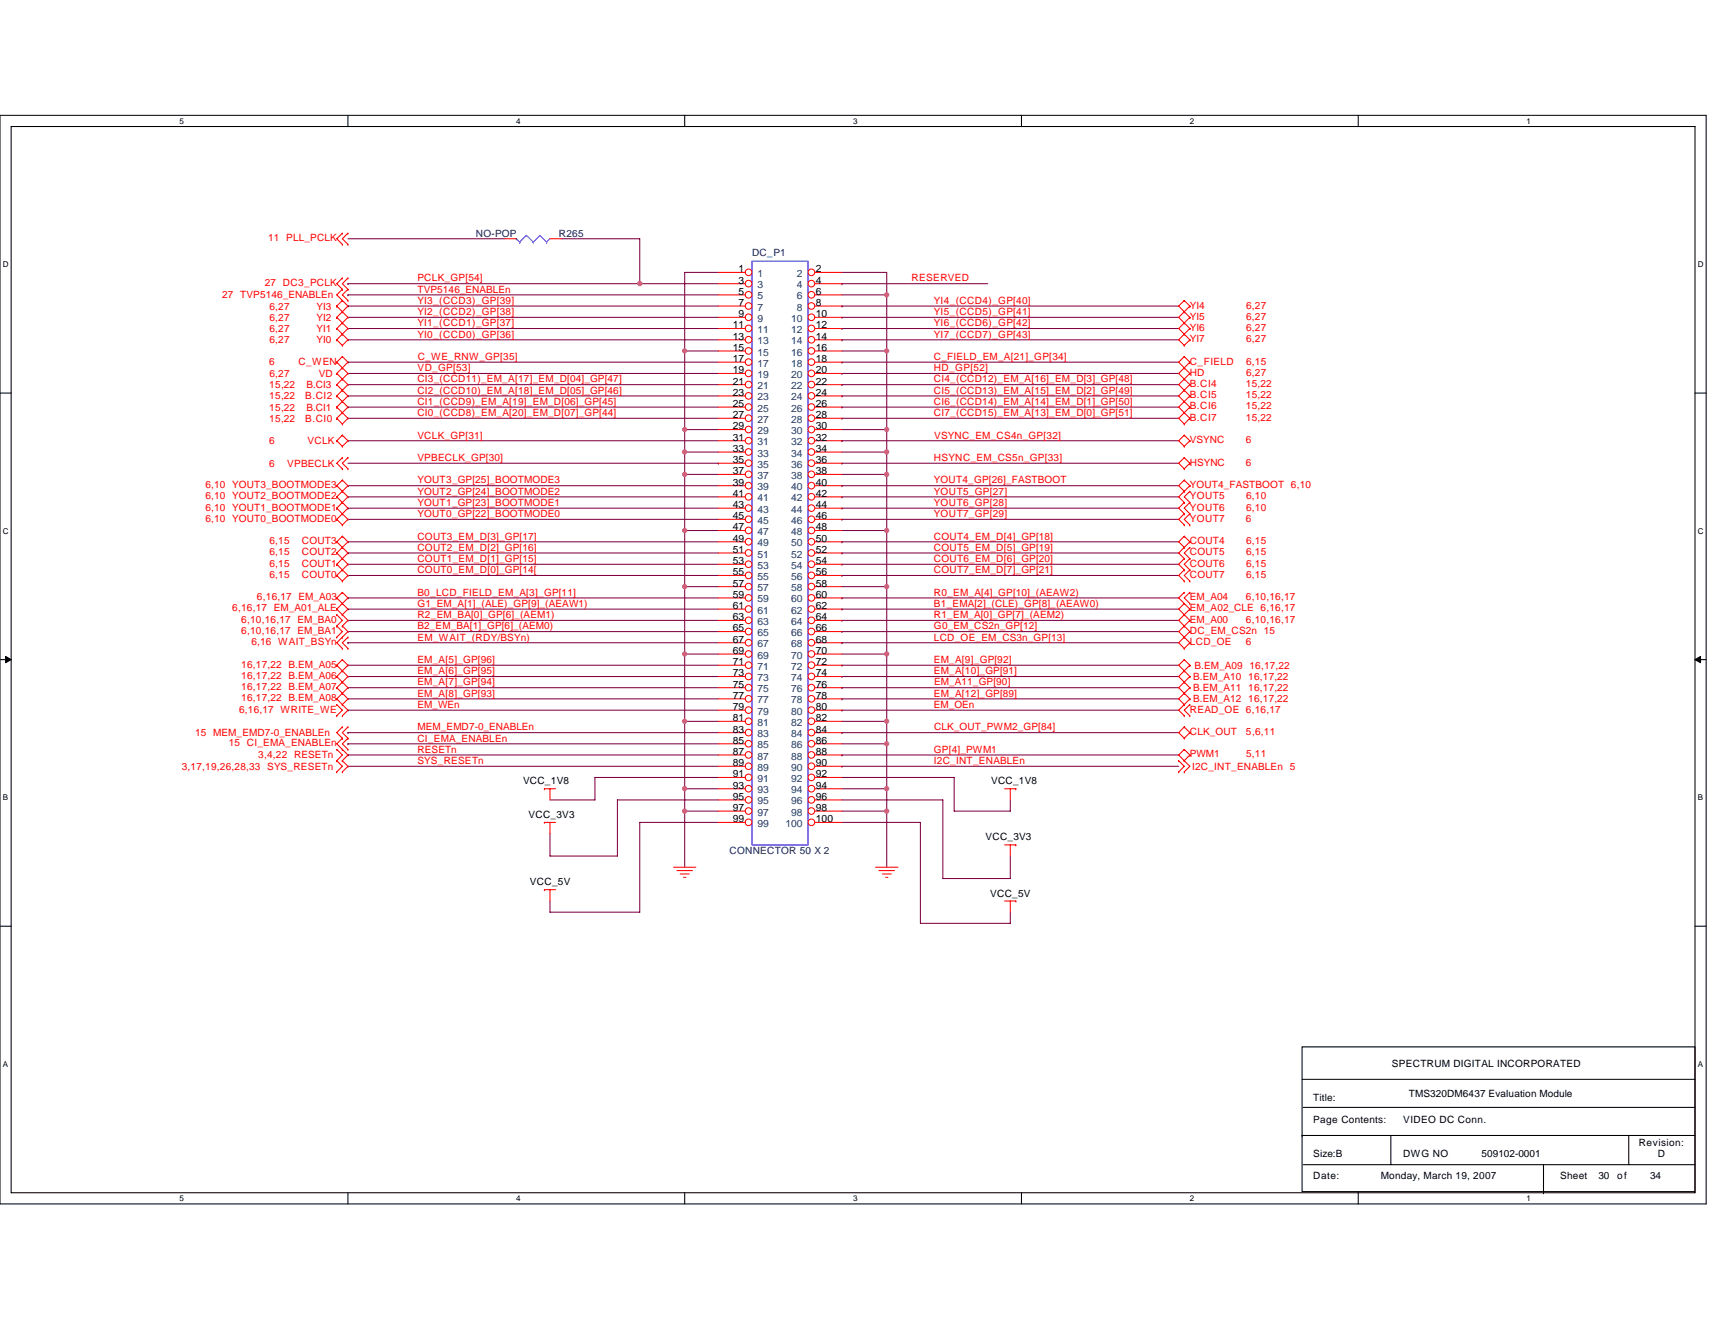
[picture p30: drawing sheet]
<svg xmlns="http://www.w3.org/2000/svg" width="279mm" height="216mm" viewBox="0 0 279 216" stroke-linecap="round" stroke-linejoin="round" font-family="sans-serif">
<defs><g id="words">
<g font-size="1.7">
<text x="120.3" y="44.4">1</text>
<text x="120.3" y="46.2">3</text>
<text x="132.9" y="44.4">2</text>
<text x="132.9" y="46.2">4</text>
<text x="119.4" y="53.5">11</text>
<text x="120.3" y="48">5</text>
<text x="120.3" y="49.8">7</text>
<text x="120.3" y="51.7">9</text>
<text x="132.9" y="51.7">10</text>
<text x="132.9" y="53.5">12</text>
<text x="132.9" y="48">6</text>
<text x="132.9" y="49.8">8</text>
<text x="119.4" y="55.4">13</text>
<text x="119.4" y="57.2">15</text>
<text x="119.4" y="59">17</text>
<text x="132.9" y="55.4">14</text>
<text x="132.9" y="57.2">16</text>
<text x="132.9" y="59">18</text>
<text x="119.4" y="60.8">19</text>
<text x="119.4" y="62.7">21</text>
<text x="119.4" y="64.5">23</text>
<text x="132.9" y="60.8">20</text>
<text x="132.9" y="62.7">22</text>
<text x="132.9" y="64.5">24</text>
<text x="119.4" y="66.3">25</text>
<text x="119.4" y="68.1">27</text>
<text x="119.4" y="70">29</text>
<text x="119.4" y="71.8">31</text>
<text x="132.9" y="66.3">26</text>
<text x="132.9" y="68.1">28</text>
<text x="132.9" y="70">30</text>
<text x="132.9" y="71.8">32</text>
<text x="119.4" y="73.6">33</text>
<text x="119.4" y="75.5">35</text>
<text x="119.4" y="77.3">37</text>
<text x="132.9" y="73.6">34</text>
<text x="132.9" y="75.5">36</text>
<text x="132.9" y="77.3">38</text>
<text x="119.4" y="79.1">39</text>
<text x="119.4" y="80.9">41</text>
<text x="119.4" y="82.8">43</text>
<text x="132.9" y="79.1">40</text>
<text x="132.9" y="80.9">42</text>
<text x="132.9" y="82.8">44</text>
<text x="119.4" y="84.6">45</text>
<text x="119.4" y="86.4">47</text>
<text x="119.4" y="88.3">49</text>
<text x="132.9" y="84.6">46</text>
<text x="132.9" y="86.4">48</text>
<text x="132.9" y="88.3">50</text>
<text x="119.4" y="90.1">51</text>
<text x="119.4" y="91.9">53</text>
<text x="119.4" y="93.7">55</text>
<text x="119.4" y="95.6">57</text>
<text x="132.9" y="90.1">52</text>
<text x="132.9" y="91.9">54</text>
<text x="132.9" y="93.7">56</text>
<text x="132.9" y="95.6">58</text>
<text x="119.4" y="97.4">59</text>
<text x="119.4" y="99.2">61</text>
<text x="119.4" y="101.1">63</text>
<text x="132.9" y="97.4">60</text>
<text x="132.9" y="99.2">62</text>
<text x="132.9" y="101.1">64</text>
<text x="119.4" y="102.9">65</text>
<text x="119.4" y="104.7">67</text>
<text x="119.4" y="106.6">69</text>
<text x="132.9" y="102.9">66</text>
<text x="132.9" y="104.7">68</text>
<text x="132.9" y="106.6">70</text>
<text x="119.4" y="108.4">71</text>
<text x="119.4" y="110.2">73</text>
<text x="119.4" y="112">75</text>
<text x="119.4" y="113.9">77</text>
<text x="132.9" y="108.4">72</text>
<text x="132.9" y="110.2">74</text>
<text x="132.9" y="112">76</text>
<text x="132.9" y="113.9">78</text>
<text x="119.4" y="115.7">79</text>
<text x="119.4" y="117.5">81</text>
<text x="119.4" y="119.4">83</text>
<text x="132.9" y="115.7">80</text>
<text x="132.9" y="119.4">84</text>
<text x="132.9" y="117.5">82</text>
<text x="119.4" y="121.2">85</text>
<text x="119.4" y="123">87</text>
<text x="119.4" y="124.8">89</text>
<text x="132.9" y="124.8">90</text>
<text x="132.9" y="123">88</text>
<text x="132.9" y="121.2">86</text>
<text x="119.4" y="126.7">91</text>
<text x="119.4" y="128.5">93</text>
<text x="119.4" y="130.3">95</text>
<text x="132.9" y="126.7">92</text>
<text x="132.9" y="128.5">94</text>
<text x="132.9" y="130.3">96</text>
<text x="119.4" y="132.1">97</text>
<text x="119.4" y="134">99</text>
<text x="132.9" y="134">100</text>
<text x="132.9" y="132.1">98</text>
</g>
<g font-size="1.7" fill="#004080">
<text x="123.4" y="45.1">1</text>
<text x="123.4" y="47">3</text>
<text x="129.8" y="45.1">2</text>
<text x="129.8" y="47">4</text>
<text x="123.4" y="48.8">5</text>
<text x="123.4" y="50.6">7</text>
<text x="123.4" y="52.5">9</text>
<text x="128.9" y="52.5">10</text>
<text x="129.8" y="48.8">6</text>
<text x="129.8" y="50.6">8</text>
<text x="123.4" y="54.3">11</text>
<text x="123.4" y="56.1">13</text>
<text x="123.4" y="57.9">15</text>
<text x="123.4" y="59.8">17</text>
<text x="128.9" y="54.3">12</text>
<text x="128.9" y="56.1">14</text>
<text x="128.9" y="57.9">16</text>
<text x="128.9" y="59.8">18</text>
<text x="123.4" y="61.6">19</text>
<text x="123.4" y="63.4">21</text>
<text x="123.4" y="65.3">23</text>
<text x="128.9" y="61.6">20</text>
<text x="128.9" y="63.4">22</text>
<text x="128.9" y="65.3">24</text>
<text x="123.4" y="67.1">25</text>
<text x="123.4" y="68.9">27</text>
<text x="123.4" y="70.7">29</text>
<text x="128.9" y="67.1">26</text>
<text x="128.9" y="68.9">28</text>
<text x="128.9" y="70.7">30</text>
<text x="123.4" y="72.6">31</text>
<text x="123.4" y="74.4">33</text>
<text x="123.4" y="76.2">35</text>
<text x="128.9" y="72.6">32</text>
<text x="128.9" y="74.4">34</text>
<text x="128.9" y="76.2">36</text>
<text x="123.4" y="78">37</text>
<text x="123.4" y="79.9">39</text>
<text x="123.4" y="81.7">41</text>
<text x="123.4" y="83.5">43</text>
<text x="128.9" y="78">38</text>
<text x="128.9" y="79.9">40</text>
<text x="128.9" y="81.7">42</text>
<text x="128.9" y="83.5">44</text>
<text x="123.4" y="85.4">45</text>
<text x="123.4" y="87.2">47</text>
<text x="123.4" y="89">49</text>
<text x="128.9" y="85.4">46</text>
<text x="128.9" y="87.2">48</text>
<text x="128.9" y="89">50</text>
<text x="123.4" y="90.8">51</text>
<text x="123.4" y="92.7">53</text>
<text x="123.4" y="94.5">55</text>
<text x="128.9" y="90.8">52</text>
<text x="128.9" y="92.7">54</text>
<text x="128.9" y="94.5">56</text>
<text x="123.4" y="96.3">57</text>
<text x="123.4" y="98.2">59</text>
<text x="123.4" y="100">61</text>
<text x="123.4" y="101.8">63</text>
<text x="128.9" y="96.3">58</text>
<text x="128.9" y="98.2">60</text>
<text x="128.9" y="100">62</text>
<text x="128.9" y="101.8">64</text>
<text x="123.4" y="103.7">65</text>
<text x="123.4" y="105.5">67</text>
<text x="123.4" y="107.3">69</text>
<text x="128.9" y="103.7">66</text>
<text x="128.9" y="105.5">68</text>
<text x="128.9" y="107.3">70</text>
<text x="123.4" y="109.1">71</text>
<text x="123.4" y="111">73</text>
<text x="123.4" y="112.8">75</text>
<text x="128.9" y="109.1">72</text>
<text x="128.9" y="111">74</text>
<text x="128.9" y="112.8">76</text>
<text x="123.4" y="114.6">77</text>
<text x="123.4" y="116.5">79</text>
<text x="123.4" y="118.3">81</text>
<text x="128.9" y="114.6">78</text>
<text x="128.9" y="116.5">80</text>
<text x="128.9" y="118.3">82</text>
<text x="123.4" y="120.1">83</text>
<text x="123.4" y="121.9">85</text>
<text x="123.4" y="123.8">87</text>
<text x="123.4" y="125.6">89</text>
<text x="128.9" y="125.6">90</text>
<text x="128.9" y="123.8">88</text>
<text x="128.9" y="121.9">86</text>
<text x="128.9" y="120.1">84</text>
<text x="123.4" y="127.4">91</text>
<text x="123.4" y="129.3">93</text>
<text x="123.4" y="131.1">95</text>
<text x="128.9" y="127.4">92</text>
<text x="128.9" y="129.3">94</text>
<text x="128.9" y="131.1">96</text>
<text x="123.4" y="132.9">97</text>
<text x="123.4" y="134.7">99</text>
<text x="128" y="134.7">100</text>
<text x="128.9" y="132.9">98</text>
</g>
<g font-size="1.6" fill="#f00">
<text x="43.7" y="39.3">11 PLL_PCLK</text>
<text x="43.2" y="46.6">27 DC3_PCLK</text>
<text x="68" y="45.9">PCLK_GP[54]</text>
<text x="68" y="47.7">TVP5146_ENABLEn</text>
<text x="148.5" y="45.9">RESERVED</text>
<text x="36.2" y="48.6">27 TVP5146_ENABLEn</text>
<text x="43.9" y="52.3">6,27</text>
<text x="43.9" y="50.4">6,27</text>
<text x="51.6" y="52.3">YI2</text>
<text x="51.6" y="50.4">YI3</text>
<text x="68" y="53.2">YI1_(CCD1)_GP[37]</text>
<text x="68" y="51.4">YI2_(CCD2)_GP[38]</text>
<text x="68" y="49.5">YI3_(CCD3)_GP[39]</text>
<text x="152.1" y="49.5">YI4_(CCD4)_GP[40]</text>
<text x="152.1" y="51.4">YI5_(CCD5)_GP[41]</text>
<text x="152.1" y="53.2">YI6_(CCD6)_GP[42]</text>
<text x="193.8" y="50.3">YI4</text>
<text x="193.8" y="53.9">YI6</text>
<text x="193.8" y="52.1">YI5</text>
<text x="203" y="50.3">6,27</text>
<text x="203" y="53.9">6,27</text>
<text x="203" y="52.1">6,27</text>
<text x="43.9" y="59.4">6</text>
<text x="43.9" y="55.9">6,27</text>
<text x="43.9" y="54.1">6,27</text>
<text x="48.6" y="59.4">C_WEN</text>
<text x="51.6" y="55.9">YI0</text>
<text x="51.6" y="54.1">YI1</text>
<text x="68" y="55">YI0_(CCD0)_GP[36]</text>
<text x="68.1" y="58.7">C_WE_RNW_GP[35]</text>
<text x="152.1" y="55">YI7_(CCD7)_GP[43]</text>
<text x="152.1" y="58.7">C_FIELD_EM_A[21]_GP[34]</text>
<text x="193.8" y="55.8">YI7</text>
<text x="193.8" y="59.4">C_FIELD</text>
<text x="203" y="59.4">6,15</text>
<text x="203" y="55.8">6,27</text>
<text x="43.9" y="63.2">15,22</text>
<text x="43.9" y="65.1">15,22</text>
<text x="43.9" y="61.4">6,27</text>
<text x="49.7" y="65.1">B.CI2</text>
<text x="49.9" y="63.2">B.CI3</text>
<text x="51.9" y="61.4">VD</text>
<text x="68" y="66">CI1_(CCD9)_EM_A[19]_EM_D[06]_GP[45]</text>
<text x="68" y="64.2">CI2_(CCD10)_EM_A[18]_EM_D[05]_GP[46]</text>
<text x="68" y="62.3">CI3_(CCD11)_EM_A[17]_EM_D[04]_GP[47]</text>
<text x="68" y="60.5">VD_GP[53]</text>
<text x="152.1" y="62.3">CI4_(CCD12)_EM_A[16]_EM_D[3]_GP[48]</text>
<text x="152.1" y="66">CI6_(CCD14)_EM_A[14]_EM_D[1]_GP[50]</text>
<text x="152.1" y="64.2">CI5_(CCD13)_EM_A[15]_EM_D[2]_GP[49]</text>
<text x="152.1" y="60.5">HD_GP[52]</text>
<text x="193.8" y="63.1">B.CI4</text>
<text x="193.8" y="64.9">B.CI5</text>
<text x="193.8" y="61.2">HD</text>
<text x="203" y="63.1">15,22</text>
<text x="203" y="64.9">15,22</text>
<text x="203" y="61.2">6,27</text>
<text x="43.9" y="66.9">15,22</text>
<text x="43.9" y="68.7">15,22</text>
<text x="49.7" y="68.7">B.CI0</text>
<text x="49.9" y="66.9">B.CI1</text>
<text x="68" y="67.8">CI0_(CCD8)_EM_A[20]_EM_D[07]_GP[44]</text>
<text x="68" y="71.5">VCLK_GP[31]</text>
<text x="152.1" y="67.8">CI7_(CCD15)_EM_A[13]_EM_D[0]_GP[51]</text>
<text x="152.2" y="71.5">VSYNC_EM_CS4n_GP[32]</text>
<text x="193.8" y="66.7">B.CI6</text>
<text x="193.8" y="68.6">B.CI7</text>
<text x="203" y="66.7">15,22</text>
<text x="203" y="68.6">15,22</text>
<text x="43.9" y="76.1">6</text>
<text x="43.9" y="72.4">6</text>
<text x="46.8" y="76.1">VPBECLK</text>
<text x="50.1" y="72.4">VCLK</text>
<text x="68" y="75.1">VPBECLK_GP[30]</text>
<text x="152.1" y="75.1">HSYNC_EM_CS5n_GP[33]</text>
<text x="193.8" y="72.2">VSYNC</text>
<text x="193.8" y="75.9">HSYNC</text>
<text x="203" y="75.9">6</text>
<text x="203" y="72.2">6</text>
<text x="33.5" y="81.3">6,10 YOUT2_BOOTMODE2</text>
<text x="33.5" y="83.2">6,10 YOUT1_BOOTMODE1</text>
<text x="33.5" y="79.5">6,10 YOUT3_BOOTMODE3</text>
<text x="68" y="80.6">YOUT2_GP[24]_BOOTMODE2</text>
<text x="68" y="82.4">YOUT1_GP[23]_BOOTMODE1</text>
<text x="68" y="78.8">YOUT3_GP[25]_BOOTMODE3</text>
<text x="152.1" y="82.4">YOUT6_GP[28]</text>
<text x="152.1" y="78.8">YOUT4_GP[26]_FASTBOOT</text>
<text x="152.1" y="80.6">YOUT5_GP[27]</text>
<text x="193.8" y="83.2">YOUT6</text>
<text x="193.8" y="79.5">YOUT4_FASTBOOT 6,10</text>
<text x="193.8" y="81.3">YOUT5</text>
<text x="203" y="83.2">6,10</text>
<text x="203" y="81.3">6,10</text>
<text x="33.5" y="85">6,10 YOUT0_BOOTMODE0</text>
<text x="43.9" y="88.7">6,15</text>
<text x="49.2" y="88.7">COUT3</text>
<text x="68" y="84.3">YOUT0_GP[22]_BOOTMODE0</text>
<text x="68" y="89.7">COUT2_EM_D[2]_GP[16]</text>
<text x="68" y="87.9">COUT3_EM_D[3]_GP[17]</text>
<text x="152.1" y="89.7">COUT5_EM_D[5]_GP[19]</text>
<text x="152.1" y="87.9">COUT4_EM_D[4]_GP[18]</text>
<text x="152.1" y="84.3">YOUT7_GP[29]</text>
<text x="193.8" y="88.7">COUT4</text>
<text x="193.8" y="85">YOUT7</text>
<text x="203" y="85">6</text>
<text x="203" y="88.7">6,15</text>
<text x="43.9" y="94.1">6,15</text>
<text x="43.9" y="92.3">6,15</text>
<text x="43.9" y="90.5">6,15</text>
<text x="49.2" y="94.1">COUT0</text>
<text x="49.2" y="92.3">COUT1</text>
<text x="49.2" y="90.5">COUT2</text>
<text x="68" y="93.4">COUT0_EM_D[0]_GP[14[</text>
<text x="68" y="91.6">COUT1_EM_D[1]_GP[15]</text>
<text x="152.1" y="91.6">COUT6_EM_D[6]_GP[20]</text>
<text x="152.1" y="93.4">COUT7_EM_D[7]_GP[21]</text>
<text x="193.8" y="92.3">COUT6</text>
<text x="193.8" y="90.5">COUT5</text>
<text x="193.8" y="94.1">COUT7</text>
<text x="203" y="92.3">6,15</text>
<text x="203" y="90.5">6,15</text>
<text x="203" y="94.1">6,15</text>
<text x="37.8" y="99.6">6,16,17 EM_A01_ALE</text>
<text x="39.3" y="101.5">6,10,16,17 EM_BA0</text>
<text x="41.9" y="97.8">6,16,17 EM_A03</text>
<text x="68" y="100.7">R2_EM_BA[0]_GP[6]_(AEM1)</text>
<text x="68" y="97.1">B0_LCD_FIELD_EM_A[3]_GP[11]</text>
<text x="68" y="98.9">G1_EM_A[1]_(ALE)_GP[9]_(AEAW1)</text>
<text x="152.1" y="98.9">B1_EMA[2]_(CLE)_GP[8]_(AEAW0)</text>
<text x="152.1" y="97.1">R0_EM_A[4]_GP[10]_(AEAW2)</text>
<text x="152.1" y="100.7">R1_EM_A[0]_GP[7]_(AEM2)</text>
<text x="193.8" y="99.6">EM_A02_CLE 6,16,17</text>
<text x="193.8" y="97.8">EM_A04</text>
<text x="193.8" y="101.5">EM_A00</text>
<text x="203" y="97.8">6,10,16,17</text>
<text x="203" y="101.5">6,10,16,17</text>
<text x="39.3" y="103.3">6,10,16,17 EM_BA1</text>
<text x="41" y="105.1">6,16 WAIT_BSYn</text>
<text x="68" y="102.6">B2_EM_BA[1]_GP[6]_(AEM0)</text>
<text x="68" y="104.4">EM_WAIT_(RDY/BSYn)</text>
<text x="152.1" y="104.4">LCD_OE_EM_CS3n_GP[13]</text>
<text x="152.1" y="102.6">G0_EM_CS2n_GP[12]</text>
<text x="193.8" y="105.1">LCD_OE</text>
<text x="193.8" y="103.3">DC_EM_CS2n 15</text>
<text x="203" y="105.1">6</text>
<text x="39.3" y="108.8">16,17,22 B.EM_A05</text>
<text x="39.3" y="110.6">16,17,22 B.EM_A06</text>
<text x="39.3" y="112.4">16,17,22 B.EM_A07</text>
<text x="68" y="108">EM_A[5]_GP[96]</text>
<text x="68" y="109.9">EM_A[6]_GP[95]</text>
<text x="68" y="111.7">EM_A[7]_GP[94]</text>
<text x="68" y="113.5">EM_A[8]_GP[93]</text>
<text x="152.1" y="113.5">EM_A[12]_GP[89]</text>
<text x="152.1" y="108">EM_A[9]_GP[92]</text>
<text x="152.1" y="109.9">EM_A[10]_GP[91]</text>
<text x="152.2" y="111.7">EM_A11_GP[90]</text>
<text x="194.4" y="112.6">B.EM_A11 16,17,22</text>
<text x="194.4" y="110.8">B.EM_A10 16,17,22</text>
<text x="194.6" y="109">B.EM_A09 16,17,22</text>
<text x="31.8" y="119.9">15 MEM_EMD7-0_ENABLEn</text>
<text x="38.9" y="116.1">6,16,17 WRITE_WE</text>
<text x="39.3" y="114.3">16,17,22 B.EM_A08</text>
<text x="68" y="119">MEM_EMD7-0_ENABLEn</text>
<text x="68" y="115.4">EM_WEn</text>
<text x="152.1" y="115.4">EM_OEn</text>
<text x="152.2" y="119">CLK_OUT_PWM2_GP[84]</text>
<text x="193.8" y="119.8">CLK_OUT</text>
<text x="193.9" y="116.1">READ_OE 6,16,17</text>
<text x="194.4" y="114.4">B.EM_A12 16,17,22</text>
<text x="203" y="119.8">5,6,11</text>
<text x="29.6" y="125.4">3,17,19,26,28,33 SYS_RESETn</text>
<text x="37.3" y="121.6">15 CI_EMA_ENABLEn</text>
<text x="42.1" y="123.6">3,4,22 RESETn</text>
<text x="68" y="124.5">SYS_RESETn</text>
<text x="68" y="122.7">RESETn</text>
<text x="68" y="120.8">CI_EMA_ENABLEn</text>
<text x="152.1" y="122.7">GP[4]_PWM1</text>
<text x="152.1" y="124.5">I2C_INT_ENABLEn</text>
<text x="193.8" y="123.4">PWM1</text>
<text x="194.2" y="125.4">I2C_INT_ENABLEn 5</text>
<text x="203" y="123.4">5,11</text>
</g>
<g font-size="1.6" fill="#000080">
<text x="77.5" y="38.6">NO-POP</text>
<text x="91.1" y="38.6">R265</text>
<text x="122.5" y="41.7">DC_P1</text>
<text x="118.9" y="139.1">CONNECTOR 50 X 2</text>
</g>
<g font-size="1.6">
<text x="85.2" y="127.8">VCC_1V8</text>
<text x="161.5" y="127.8">VCC_1V8</text>
<text x="86.1" y="133.3">VCC_3V3</text>
<text x="160.6" y="136.9">VCC_3V3</text>
<text x="86.3" y="144.3">VCC_5V</text>
<text x="161.3" y="146.1">VCC_5V</text>
<text x="226.8" y="173.9">SPECTRUM DIGITAL INCORPORATED</text>
<text x="214" y="179.4">Title:</text>
<text x="229.5" y="178.8">TMS320DM6437 Evaluation Module</text>
<text x="214" y="183">Page Contents:</text>
<text x="228.6" y="183">VIDEO DC Conn.</text>
<text x="214" y="188.5">Size:B</text>
<text x="228.6" y="188.5">DWG NO</text>
<text x="241.4" y="188.5">509102-0001</text>
<text x="267" y="186.7">Revision:</text>
<text x="270.1" y="188.5">D</text>
<text x="214" y="192.2">Date:</text>
<text x="224.9" y="192.2">Monday, March 19, 2007</text>
<text x="254.2" y="192.2">Sheet</text>
<text x="260.4" y="192.2">30</text>
<text x="263.5" y="192.2">of</text>
<text x="268.8" y="192.2">34</text>
</g>
<g font-size="1.3">
<text x="29.3" y="20.2">5</text>
<text x="84.1" y="20.2">4</text>
<text x="139" y="20.2">3</text>
<text x="193.8" y="20.2">2</text>
<text x="248.7" y="20.2">1</text>
<text x=".5" y="43.5">D</text>
<text x="276.6" y="43.5">D</text>
<text x=".5" y="87">C</text>
<text x="276.6" y="87">C</text>
<text x=".5" y="130.4">B</text>
<text x="276.6" y="130.4">B</text>
<text x=".5" y="173.8">A</text>
<text x="276.6" y="173.8">A</text>
<text x="29.3" y="195.7">5</text>
<text x="84.1" y="195.7">4</text>
<text x="139" y="195.7">3</text>
<text x="193.8" y="195.7">2</text>
<text x="248.7" y="195.7">1</text>
</g>
</g></defs>
<path d="M0 18.8h278v177.4h-278zM1.8 20.6h274.3v173.8h-274.3z" fill="none" stroke="#000" stroke-width=".17"/>
<g fill="#fff">
<path d="M29.3 19h.7v1.4h-.7z"/>
<path d="M29.3 194.5h.7v1.5h-.7z"/>
</g>
<path d="M56.7 18.8v1.8M56.7 194.4v1.8" fill="none" stroke="#000" stroke-width=".17"/>
<g fill="#fff">
<path d="M84.1 19h.7v1.4h-.7z"/>
<path d="M84.1 194.5h.7v1.5h-.7z"/>
</g>
<path d="M111.5 18.8v1.8M111.5 194.4v1.8" fill="none" stroke="#000" stroke-width=".17"/>
<g fill="#fff">
<path d="M139 19h.7v1.4h-.7z"/>
<path d="M139 194.5h.7v1.5h-.7z"/>
</g>
<path d="M166.4 18.8v1.8M166.4 194.4v1.8" fill="none" stroke="#000" stroke-width=".17"/>
<g fill="#fff">
<path d="M193.8 19h.8v1.4h-.8z"/>
<path d="M193.8 194.5h.8v1.5h-.8z"/>
</g>
<path d="M221.3 18.8v1.8M221.3 194.4v1.8" fill="none" stroke="#000" stroke-width=".17"/>
<g fill="#fff">
<path d="M248.7 19h.7v1.4h-.7z"/>
<path d="M248.7 194.5h.7v1.5h-.7z"/>
<path d="M.5 42.3h.9v1.5h-.9z"/>
<path d="M276.6 42.3h1v1.5h-1z"/>
<path d="M.5 85.8h.9v1.4h-.9z"/>
<path d="M276.6 85.8h1v1.4h-1z"/>
</g>
<path d="M0 64.1h1.8M276.1 64.1h1.9" fill="none" stroke="#000" stroke-width=".17"/>
<g fill="#fff">
<path d="M.5 129.2h.8v1.5h-.8z"/>
<path d="M276.6 129.2h.9v1.5h-.9z"/>
</g>
<path d="M0 107.5h1.8M276.1 107.5h1.9" fill="none" stroke="#000" stroke-width=".17"/>
<path d="M.9 107l.9 .5-.9 .5zM276.1 107.5l1-.5v1z" fill="#000" stroke="#000" stroke-width=".16"/>
<g fill="#fff">
<path d="M.5 172.6h.8v1.5h-.8z"/>
<path d="M276.6 172.6h.9v1.5h-.9z"/>
</g>
<path d="M0 150.9h1.8M276.1 150.9h1.9M212.1 170.6h64v23.6h-64zM212.1 175.9h64M212.1 185h.1M212.1 185h64M212.3 189.8h63.8M212.3 180.4h63.8M226.6 185v4.8M251.5 194.4h.1M251.5 189.8v4.6M265.3 185v4.8" fill="none" stroke="#000" stroke-width=".17"/>
<g fill="none" stroke="#800040" stroke-width=".17">
<path d="M56.7 38.9h25.6M91.4 38.9h12.8v7.3M56.7 55.4h.1M56.7 53.5h.1M56.7 51.7h.1M56.7 49.9h.1M56.7 46.2h.1M56.7 48h.1M56.7 59h.1M56.7 55.4h60.3M56.7 49.9h60.3M56.7 53.5h60.3"/>
<path d="M56.7 51.7h60.3M56.7 59h60.3M56.7 46.2h47.5M56.7 48h60.3M104.2 46.2h12.8M111.5 57.2v12.8M117 44.4h-5.5v12.8h5.5M137.2 44.4h7.3v3.6M137.2 57.2h7.3M137.2 49.9h.1M137.2 55.4h.1M137.2 59h.1"/>
<path d="M137.2 48h7.3M137.2 46.2h.1M137.2 51.7h.1M137.2 53.5h.1M137.2 55.4h54.8M137.2 49.9h54.8M137.2 53.5h54.8M137.2 51.7h54.8M137.2 59h54.8M137.2 46.2h23.7M144.5 57.2v12.8M144.5 48v9.2"/>
<path d="M56.7 68.2h.1M56.7 66.3h.1M56.7 64.5h.1M56.7 62.7h.1M56.7 60.9h.1M56.7 71.8h.1M56.7 79.1h.1M56.7 62.7h60.3M56.7 66.3h60.3M56.7 64.5h60.3M56.7 68.2h60.3M56.7 60.9h60.3"/>
<path d="M56.7 71.8h60.3M56.7 75.5h60.3M56.7 79.1h60.3M111.5 70h5.5M111.5 77.3v9.1h5.5M111.5 70v3.7h5.5M111.5 73.7v3.6h5.5M117 75.5h.1M137.2 70h7.3M137.2 62.7h.1M137.2 66.3h.1M137.2 64.5h.1"/>
<path d="M137.2 68.2h.1M137.2 60.9h.1M137.2 75.5h.1M137.2 71.8h.1M137.2 77.3h7.3M137.2 79.1h.1M137.2 62.7h54.8M137.2 66.3h54.8M137.2 64.5h54.8M137.2 68.2h54.8M137.2 60.9h54.8M137.2 71.8h54.8"/>
<path d="M137.2 75.5h54.8M137.2 79.1h54.8M144.5 77.3v9.1M144.5 73.7v3.6M144.5 70v3.7h-7.3M56.7 97.4h.1M56.7 99.3h.1M56.7 93.8h.1M56.7 91.9h.1M56.7 81h.1M56.7 84.6h.1M56.7 82.8h.1"/>
<path d="M56.7 90.1h.1M56.7 88.3h.1M56.7 99.3h60.3M56.7 97.4h60.3M56.7 93.8h60.3M56.7 91.9h60.3M56.7 81h60.3M56.7 84.6h60.3M56.7 82.8h60.3M56.7 90.1h60.3M56.7 88.3h60.3M111.5 95.6v11h5.5"/>
<path d="M111.5 86.4v9.2h5.5M137.2 95.6h7.3M137.2 86.4h7.3M137.2 99.3h.1M137.2 97.4h.1M137.2 91.9h.1M137.2 90.1h.1M137.2 88.3h.1M137.2 93.8h.1M137.2 82.8h.1M137.2 81h.1M137.2 84.6h.1"/>
<path d="M137.2 99.3h54.8M137.2 97.4h54.8M137.2 93.8h54.8M137.2 91.9h54.8M137.2 81h54.8M137.2 84.6h54.8M137.2 82.8h54.8M137.2 90.1h54.8M137.2 88.3h54.8M144.5 95.6v11M144.5 86.4v9.2M56.7 119.4h.1"/>
<path d="M56.7 108.4h.1M56.7 110.2h.1M56.7 112.1h.1M56.7 113.9h.1M56.7 115.7h.1M56.7 101.1h.1M56.7 102.9h.1M56.7 104.7h.1M56.7 119.4h60.3M56.7 112.1h60.3M56.7 113.9h60.3M56.7 108.4h60.3"/>
<path d="M56.7 110.2h60.3M56.7 115.7h60.3M56.7 104.7h60.3M56.7 102.9h60.3M56.7 101.1h60.3M111.5 106.6v10.9h5.5M111.5 117.5v11M137.2 106.6h7.3M137.2 117.5h7.3v3.7M137.2 119.4h.1M137.2 112.1h.1M137.2 113.9h.1"/>
<path d="M137.2 108.4h.1M137.2 110.2h.1M137.2 115.7h.1M137.2 104.7h.1M137.2 102.9h.1M137.2 101.1h.1M137.2 119.4h54.8M137.2 112.1h54.8M137.2 113.9h54.8M137.2 108.4h54.8M137.2 110.2h54.8M137.2 115.7h54.8"/>
<path d="M137.2 104.7h54.8M137.2 102.9h54.8M137.2 101.1h54.8M144.5 106.6v10.9M56.7 124.9h.1M56.7 123h.1M56.7 121.2h.1M56.7 124.9h60.3M56.7 123h60.3M56.7 121.2h60.3M111.5 132.2v9.1M111.5 132.2h5.5"/>
<path d="M111.5 128.5v3.7M111.5 128.5h5.5M117 130.3h-16.4v9.2h-11v-3.7M117 134h-12.8v14.6h-14.6v-1.8M117 126.7h-20.1v3.6h-7.3M137.2 130.3h16.4v12.9h11v-3.7M137.2 134h12.7v16.5h14.7v-1.9M137.2 132.2h7.3v9.1M137.2 128.5h7.3v3.7M137.2 121.2h7.3M137.2 126.7h18.2v5.5h9.2v-1.9M137.2 123h.1"/>
<path d="M137.2 124.9h.1M137.2 124.9h54.8M137.2 123h54.8M144.5 121.2v7.3"/>
</g>
<g fill="none" stroke="#f00" stroke-width=".17">
<path d="M55.8 38h.1M55.8 39.8h.1M55.8 38l-.9 .9 .9 .9M56.7 38h.1M56.7 39.8h.1M56.7 38l-.9 .9 .9 .9M82.3 38.9h1.8M89.6 38.9h1.8M54.9 55.4h.1M54.9 53.5h.1M54.9 51.7h.1M54.9 49.9h.1"/>
<path d="M54.9 59h.1M54.9 55.4l.9 .9M54.9 51.7l1.8 1.8-.9 .9M54.9 53.5l.9 .9M54.9 49.9l.9 .9M54.9 59l.9 .9M55.8 45.3h.1M55.8 47.1h.1M55.8 54.4h.1M55.8 56.3h.1M55.8 52.6h.1M55.8 50.8h.1"/>
<path d="M55.8 49h.1M55.8 59.9h.1M55.8 58.1h.1M55.8 45.3l-.9 .9 .9 .9M55.8 54.4l.9 1-.9 .9M55.8 54.4l-.9 1M55.8 50.8l.9 .9-1.8 1.8M55.8 50.8l-.9 .9M55.8 47.1l-.9 .9 1.8 1.9-.9 .9M55.8 49l-.9 .9M55.8 59.9l.9 1-1.8 1.8M55.8 58.1l.9 .9-.9 .9"/>
<path d="M55.8 58.1l-.9 .9M55.8 59.9l-.9 1M56.7 45.3h.1M56.7 47.1h.1M56.7 49h.1M56.7 45.3l-.9 .9 .9 .9M56.7 47.1l-.9 .9 .9 1M192.9 49h.1M192.9 50.8h.1M192.9 52.6h.1M192.9 54.4h.1M192.9 56.3h.1"/>
<path d="M192.9 58.1h.1M192.9 59.9h.1M192.9 49l-.9 .9 .9 .9M192.9 49l.9 .9M192.9 50.8l-.9 .9 1.8 1.8M192.9 50.8l.9 .9M192.9 54.4l-.9 1 .9 .9M192.9 54.4l.9 1M192.9 58.1l-.9 .9 .9 .9M192.9 58.1l.9 .9M192.9 59.9l-.9 1 1.8 1.8M192.9 59.9l.9 1"/>
<path d="M193.8 49.9h.1M193.8 53.5h.1M193.8 51.7h.1M193.8 55.4h.1M193.8 59h.1M193.8 49.9l-.9 .9M193.8 51.7l-1.8 1.8 .9 .9M193.8 53.5l-.9 .9M193.8 55.4l-.9 .9M193.8 59l-.9 .9M54.9 68.2h.1M54.9 66.3h.1"/>
<path d="M54.9 64.5h.1M54.9 62.7h.1M54.9 60.9h.1M54.9 71.8h.1M54.9 79.1h.1M54.9 66.3l1.8 1.9-.9 .9M54.9 68.2l.9 .9M54.9 64.5l.9 .9M54.9 60.9l1.8 1.8-.9 .9M54.9 62.7l.9 .9M54.9 71.8l.9 .9M54.9 79.1l1.8 1.9-.9 .9"/>
<path d="M55.8 67.2h.1M55.8 69.1h.1M55.8 65.4h.1M55.8 63.6h.1M55.8 61.8h.1M55.8 70.9h.1M55.8 72.7h.1M55.8 78.2h.1M55.8 74.6h.1M55.8 76.4h.1M55.8 65.4l.9 .9-1.8 1.9M55.8 63.6l.9 .9-1.8 1.8"/>
<path d="M55.8 63.6l-.9 .9M55.8 70.9l.9 .9-.9 .9M55.8 70.9l-.9 .9M55.8 78.2l.9 .9-1.8 1.9M55.8 78.2l-.9 .9M55.8 74.6l-.9 .9 .9 .9M56.7 74.6h.1M56.7 76.4h.1M56.7 74.6l-.9 .9 .9 .9M192.9 61.8h.1M192.9 63.6h.1M192.9 65.4h.1"/>
<path d="M192.9 67.2h.1M192.9 69.1h.1M192.9 70.9h.1M192.9 72.7h.1M192.9 74.6h.1M192.9 76.4h.1M192.9 78.2h.1M192.9 63.6l-.9 .9 1.8 1.8M192.9 63.6l.9 .9M192.9 70.9l-.9 .9 .9 .9M192.9 70.9l.9 .9M192.9 74.6l-.9 .9 .9 .9"/>
<path d="M192.9 74.6l.9 .9M192.9 78.2l-.9 .9 .9 1M192.9 78.2l.9 .9M193.8 62.7h.1M193.8 66.3h.1M193.8 64.5h.1M193.8 68.2h.1M193.8 60.9h.1M193.8 71.8h.1M193.8 75.5h.1M193.8 79.1h.1M193.8 60.9l-1.8 1.8 .9 .9"/>
<path d="M193.8 62.7l-.9 .9M193.8 64.5l-1.8 1.8 1.8 1.9M193.8 66.3l-1.8 1.9 .9 .9M193.8 68.2l-.9 .9M193.8 71.8l-.9 .9M193.8 75.5l-.9 .9M193.8 79.1l-1.8 1.9 .9 .9M54.9 97.4h.1M54.9 99.3h.1M54.9 93.8h.1M54.9 91.9h.1M54.9 90.1h.1"/>
<path d="M54.9 88.3h.1M54.9 81h.1M54.9 82.8h.1M54.9 84.6h.1M54.9 97.4l1.8 1.9-.9 .9M54.9 99.3l.9 .9M54.9 91.9l1.8 1.9-.9 .9M54.9 93.8l.9 .9M54.9 88.3l1.8 1.8-.9 .9M54.9 90.1l.9 .9M54.9 81l.9 .9M54.9 82.8l1.8 1.8-.9 .9"/>
<path d="M54.9 84.6l.9 .9M55.8 96.5h.1M55.8 98.3h.1M55.8 92.9h.1M55.8 94.7h.1M55.8 91h.1M55.8 89.2h.1M55.8 87.4h.1M55.8 80.1h.1M55.8 81.9h.1M55.8 83.7h.1M55.8 85.5h.1"/>
<path d="M55.8 96.5l.9 .9-1.8 1.9M55.8 96.5l-.9 .9M55.8 91l.9 .9-1.8 1.9M55.8 91l-.9 .9M55.8 87.4l.9 .9-1.8 1.8M55.8 87.4l-.9 .9M55.8 81.9l.9 .9-1.8 1.8M55.8 81.9l-.9 .9M192.9 98.3h.1M192.9 96.5h.1M192.9 92.9h.1M192.9 91h.1"/>
<path d="M192.9 89.2h.1M192.9 87.4h.1M192.9 94.7h.1M192.9 83.7h.1M192.9 81.9h.1M192.9 80.1h.1M192.9 85.5h.1M192.9 98.3l-.9 1 .9 .9M192.9 96.5l-.9 .9 1.8 1.9M192.9 91l-.9 .9 .9 1M192.9 87.4l-.9 .9 .9 .9M192.9 87.4l.9 .9"/>
<path d="M192.9 92.9l-.9 .9 .9 .9M192.9 81.9l-.9 .9 .9 .9M192.9 83.7l-.9 .9 .9 .9M193.8 99.3h.1M193.8 96.5h.1M193.8 98.3h.1M193.8 91h.1M193.8 92.9h.1M193.8 89.2h.1M193.8 88.3h.1M193.8 94.7h.1M193.8 81.9h.1"/>
<path d="M193.8 83.7h.1M193.8 80.1h.1M193.8 85.5h.1M193.8 99.3l-.9 .9M193.8 96.5l-.9 .9 .9 .9M193.8 91l-.9 .9 .9 1M193.8 88.3l-1.8 1.8 .9 .9M193.8 89.2l-.9 .9 .9 .9M193.8 92.9l-.9 .9 .9 .9M193.8 81.9l-.9 .9 .9 .9M193.8 80.1l-.9 .9 .9 .9M193.8 83.7l-.9 .9 .9 .9"/>
<path d="M54.9 108.4h.1M54.9 110.2h.1M54.9 112.1h.1M54.9 113.9h.1M54.9 114.8h.1M54.9 116.6h.1M54.9 100.2h.1M54.9 102h.1M54.9 103.8h.1M54.9 108.4l.9 .9M54.9 110.2l1.8 1.9-1.8 1.8M54.9 112.1l1.8 1.8-.9 .9"/>
<path d="M54.9 113.9l.9 .9M54.9 114.8l.9 .9-.9 .9M54.9 100.2l.9 .9-.9 .9M54.9 102l.9 .9-.9 .9M55.8 118.4h.1M55.8 107.5h.1M55.8 109.3h.1M55.8 111.1h.1M55.8 113h.1M55.8 114.8h.1M55.8 116.6h.1M55.8 103.8h.1"/>
<path d="M55.8 105.7h.1M55.8 100.2h.1M55.8 102h.1M55.8 118.4l-.9 1 .9 .9M55.8 107.5l.9 .9-.9 .9M55.8 107.5l-.9 .9M55.8 109.3l.9 .9-1.8 1.9M55.8 109.3l-.9 .9M55.8 114.8l.9 .9-.9 .9M55.8 102l.9 .9-1.8 1.8 .9 1M55.8 100.2l.9 .9-.9 .9M56.7 118.4h.1"/>
<path d="M56.7 103.8h.1M56.7 105.7h.1M56.7 118.4l-.9 1 .9 .9M56.7 103.8l-.9 .9 .9 1M192.9 118.4h.1M192.9 114.8h.1M192.9 116.6h.1M192.9 111.1h.1M192.9 113h.1M192.9 107.5h.1M192.9 109.3h.1M192.9 100.2h.1"/>
<path d="M192.9 102h.1M192.9 103.8h.1M192.9 105.7h.1M192.9 118.4l-.9 1 .9 .9M192.9 118.4l.9 1M192.9 114.8l-.9 .9 .9 .9M192.9 109.3l-.9 .9 1.8 1.9M192.9 107.5l-.9 .9 .9 .9M192.9 107.5l.9 .9M192.9 109.3l.9 .9M192.9 100.2l-.9 .9 1.8 1.8M192.9 100.2l.9 .9"/>
<path d="M193.8 119.4h.1M193.8 114.8h.1M193.8 116.6h.1M193.8 112.1h.1M193.8 113.9h.1M193.8 108.4h.1M193.8 110.2h.1M193.8 101.1h.1M193.8 104.7h.1M193.8 102.9h.1M193.8 119.4l-.9 .9M193.8 114.8l-.9 .9 .9 .9"/>
<path d="M193.8 110.2l-1.8 1.9 1.8 1.8M193.8 112.1l-1.8 1.8 .9 .9M193.8 113.9l-.9 .9M193.8 108.4l-.9 .9M193.8 101.1l-1.8 1.8 1.8 1.8M193.8 102.9l-1.8 1.8 .9 1M193.8 104.7l-.9 1M54.9 124h.1M54.9 125.8h.1M54.9 122.1h.1M54.9 124l.9 .9-.9 .9M54.9 122.1l.9 .9-.9 1"/>
<path d="M55.8 125.8h.1M55.8 124h.1M55.8 122.1h.1M55.8 120.3h.1M55.8 124l.9 .9-.9 .9M55.8 120.3l-.9 .9 1.8 1.8-.9 1M56.7 120.3h.1M56.7 122.1h.1M56.7 120.3l-.9 .9 .9 .9M88.7 134h.1M88.7 128.5h.1M88.7 134h1.8"/>
<path d="M88.7 128.5h1.8M89.6 134v1.8M89.6 128.5v1.8M163.7 137.7h1.8M163.7 128.5h1.8M164.6 137.7v1.8M164.6 128.5v1.8M165.5 137.7h.1M165.5 128.5h.1M192 124h.1M192 125.8h.1M192 124l.9 .9-.9 .9"/>
<path d="M192.9 124h.1M192.9 122.1h.1M192.9 125.8h.1M192.9 120.3h.1M192.9 122.1l-.9 .9 .9 1M192.9 122.1l.9 .9M192.9 124l.9 .9-.9 .9M193.8 123h.1M193.8 123l-.9 1M88.7 145h.1M88.7 145h1.8M89.6 145v1.8"/>
<path d="M109.7 141.3h3.7M110.3 141.9h2.5M110.8 142.4h1.5M111.4 143h.3M142.6 141.3h3.7M143.2 141.9h2.6M143.7 142.4h1.5M144.3 143h.4M163.7 146.8h1.8M164.6 146.8v1.8M165.5 146.8h.1"/>
</g>
<g fill="none" stroke="#00f" stroke-width=".17">
<path d="M84.1 38.9h.1M84.1 38.9l.6 .6M84.7 39.5h.1M85.8 38.4h.1M85.8 38.4l1.1 1.1M85.8 38.4l-1.1 1.1M86.9 39.5h.1M87.9 38.4h.1M87.9 38.4l1.1 1.1M87.9 38.4l-1 1.1M89 39.5h.1M89.6 38.9l-.6 .6"/>
<path d="M122.5 42.6h9.2v95.1h-9.2z"/>
</g>
<circle cx="121.9" cy="44.4" r=".54" fill="#fff" stroke="#f00" stroke-width=".17"/>
<path d="M117 44.4h4.4" fill="none" stroke="#f00" stroke-width=".17"/>
<circle cx="132.2" cy="44.4" r=".54" fill="#fff" stroke="#f00" stroke-width=".17"/>
<path d="M132.8 44.4h4.4" fill="none" stroke="#f00" stroke-width=".17"/>
<circle cx="121.9" cy="46.2" r=".54" fill="#fff" stroke="#f00" stroke-width=".17"/>
<path d="M117 46.2h4.4" fill="none" stroke="#f00" stroke-width=".17"/>
<circle cx="132.2" cy="46.2" r=".54" fill="#fff" stroke="#f00" stroke-width=".17"/>
<path d="M132.8 46.2h4.4" fill="none" stroke="#f00" stroke-width=".17"/>
<circle cx="121.9" cy="48" r=".54" fill="#fff" stroke="#f00" stroke-width=".17"/>
<path d="M117 48h4.4" fill="none" stroke="#f00" stroke-width=".17"/>
<circle cx="132.2" cy="48" r=".54" fill="#fff" stroke="#f00" stroke-width=".17"/>
<path d="M132.8 48h4.4" fill="none" stroke="#f00" stroke-width=".17"/>
<circle cx="121.9" cy="49.9" r=".54" fill="#fff" stroke="#f00" stroke-width=".17"/>
<path d="M117 49.9h4.4" fill="none" stroke="#f00" stroke-width=".17"/>
<circle cx="132.2" cy="49.9" r=".54" fill="#fff" stroke="#f00" stroke-width=".17"/>
<path d="M132.8 49.9h4.4" fill="none" stroke="#f00" stroke-width=".17"/>
<circle cx="121.9" cy="51.7" r=".54" fill="#fff" stroke="#f00" stroke-width=".17"/>
<path d="M117 51.7h4.4" fill="none" stroke="#f00" stroke-width=".17"/>
<circle cx="132.2" cy="51.7" r=".54" fill="#fff" stroke="#f00" stroke-width=".17"/>
<path d="M132.8 51.7h4.4" fill="none" stroke="#f00" stroke-width=".17"/>
<circle cx="121.9" cy="53.5" r=".54" fill="#fff" stroke="#f00" stroke-width=".17"/>
<path d="M117 53.5h4.4" fill="none" stroke="#f00" stroke-width=".17"/>
<circle cx="132.2" cy="53.5" r=".54" fill="#fff" stroke="#f00" stroke-width=".17"/>
<path d="M132.8 53.5h4.4" fill="none" stroke="#f00" stroke-width=".17"/>
<circle cx="121.9" cy="55.4" r=".54" fill="#fff" stroke="#f00" stroke-width=".17"/>
<path d="M117 55.4h4.4" fill="none" stroke="#f00" stroke-width=".17"/>
<circle cx="132.2" cy="55.4" r=".54" fill="#fff" stroke="#f00" stroke-width=".17"/>
<path d="M132.8 55.4h4.4" fill="none" stroke="#f00" stroke-width=".17"/>
<circle cx="121.9" cy="57.2" r=".54" fill="#fff" stroke="#f00" stroke-width=".17"/>
<path d="M117 57.2h4.4" fill="none" stroke="#f00" stroke-width=".17"/>
<circle cx="132.2" cy="57.2" r=".54" fill="#fff" stroke="#f00" stroke-width=".17"/>
<path d="M132.8 57.2h4.4" fill="none" stroke="#f00" stroke-width=".17"/>
<circle cx="121.9" cy="59" r=".54" fill="#fff" stroke="#f00" stroke-width=".17"/>
<path d="M117 59h4.4" fill="none" stroke="#f00" stroke-width=".17"/>
<circle cx="132.2" cy="59" r=".54" fill="#fff" stroke="#f00" stroke-width=".17"/>
<path d="M132.8 59h4.4" fill="none" stroke="#f00" stroke-width=".17"/>
<circle cx="121.9" cy="60.8" r=".54" fill="#fff" stroke="#f00" stroke-width=".17"/>
<path d="M117 60.9h4.4" fill="none" stroke="#f00" stroke-width=".17"/>
<circle cx="132.2" cy="60.8" r=".54" fill="#fff" stroke="#f00" stroke-width=".17"/>
<path d="M132.8 60.9h4.4" fill="none" stroke="#f00" stroke-width=".17"/>
<circle cx="121.9" cy="62.7" r=".54" fill="#fff" stroke="#f00" stroke-width=".17"/>
<path d="M117 62.7h4.4" fill="none" stroke="#f00" stroke-width=".17"/>
<circle cx="132.2" cy="62.7" r=".54" fill="#fff" stroke="#f00" stroke-width=".17"/>
<path d="M132.8 62.7h4.4" fill="none" stroke="#f00" stroke-width=".17"/>
<circle cx="121.9" cy="64.5" r=".54" fill="#fff" stroke="#f00" stroke-width=".17"/>
<path d="M117 64.5h4.4" fill="none" stroke="#f00" stroke-width=".17"/>
<circle cx="132.2" cy="64.5" r=".54" fill="#fff" stroke="#f00" stroke-width=".17"/>
<path d="M132.8 64.5h4.4" fill="none" stroke="#f00" stroke-width=".17"/>
<circle cx="121.9" cy="66.3" r=".54" fill="#fff" stroke="#f00" stroke-width=".17"/>
<path d="M117 66.3h4.4" fill="none" stroke="#f00" stroke-width=".17"/>
<circle cx="132.2" cy="66.3" r=".54" fill="#fff" stroke="#f00" stroke-width=".17"/>
<path d="M132.8 66.3h4.4" fill="none" stroke="#f00" stroke-width=".17"/>
<circle cx="121.9" cy="68.1" r=".54" fill="#fff" stroke="#f00" stroke-width=".17"/>
<path d="M117 68.2h4.4" fill="none" stroke="#f00" stroke-width=".17"/>
<circle cx="132.2" cy="68.1" r=".54" fill="#fff" stroke="#f00" stroke-width=".17"/>
<path d="M132.8 68.2h4.4" fill="none" stroke="#f00" stroke-width=".17"/>
<circle cx="121.9" cy="70" r=".54" fill="#fff" stroke="#f00" stroke-width=".17"/>
<path d="M117 70h4.4" fill="none" stroke="#f00" stroke-width=".17"/>
<circle cx="132.2" cy="70" r=".54" fill="#fff" stroke="#f00" stroke-width=".17"/>
<path d="M132.8 70h4.4" fill="none" stroke="#f00" stroke-width=".17"/>
<circle cx="121.9" cy="71.8" r=".54" fill="#fff" stroke="#f00" stroke-width=".17"/>
<path d="M117 71.8h4.4" fill="none" stroke="#f00" stroke-width=".17"/>
<circle cx="132.2" cy="71.8" r=".54" fill="#fff" stroke="#f00" stroke-width=".17"/>
<path d="M132.8 71.8h4.4" fill="none" stroke="#f00" stroke-width=".17"/>
<circle cx="121.9" cy="73.6" r=".54" fill="#fff" stroke="#f00" stroke-width=".17"/>
<path d="M117 73.7h4.4" fill="none" stroke="#f00" stroke-width=".17"/>
<circle cx="132.2" cy="73.6" r=".54" fill="#fff" stroke="#f00" stroke-width=".17"/>
<path d="M132.8 73.7h4.4" fill="none" stroke="#f00" stroke-width=".17"/>
<circle cx="121.9" cy="75.5" r=".54" fill="#fff" stroke="#f00" stroke-width=".17"/>
<path d="M117 75.5h4.4" fill="none" stroke="#f00" stroke-width=".17"/>
<circle cx="132.2" cy="75.5" r=".54" fill="#fff" stroke="#f00" stroke-width=".17"/>
<path d="M132.8 75.5h4.4" fill="none" stroke="#f00" stroke-width=".17"/>
<circle cx="121.9" cy="77.3" r=".54" fill="#fff" stroke="#f00" stroke-width=".17"/>
<path d="M117 77.3h4.4" fill="none" stroke="#f00" stroke-width=".17"/>
<circle cx="132.2" cy="77.3" r=".54" fill="#fff" stroke="#f00" stroke-width=".17"/>
<path d="M132.8 77.3h4.4" fill="none" stroke="#f00" stroke-width=".17"/>
<circle cx="121.9" cy="79.1" r=".54" fill="#fff" stroke="#f00" stroke-width=".17"/>
<path d="M117 79.1h4.4" fill="none" stroke="#f00" stroke-width=".17"/>
<circle cx="132.2" cy="79.1" r=".54" fill="#fff" stroke="#f00" stroke-width=".17"/>
<path d="M132.8 79.1h4.4" fill="none" stroke="#f00" stroke-width=".17"/>
<circle cx="121.9" cy="80.9" r=".54" fill="#fff" stroke="#f00" stroke-width=".17"/>
<path d="M117 81h4.4" fill="none" stroke="#f00" stroke-width=".17"/>
<circle cx="132.2" cy="80.9" r=".54" fill="#fff" stroke="#f00" stroke-width=".17"/>
<path d="M132.8 81h4.4" fill="none" stroke="#f00" stroke-width=".17"/>
<circle cx="121.9" cy="82.8" r=".54" fill="#fff" stroke="#f00" stroke-width=".17"/>
<path d="M117 82.8h4.4" fill="none" stroke="#f00" stroke-width=".17"/>
<circle cx="132.2" cy="82.8" r=".54" fill="#fff" stroke="#f00" stroke-width=".17"/>
<path d="M132.8 82.8h4.4" fill="none" stroke="#f00" stroke-width=".17"/>
<circle cx="121.9" cy="84.6" r=".54" fill="#fff" stroke="#f00" stroke-width=".17"/>
<path d="M117 84.6h4.4" fill="none" stroke="#f00" stroke-width=".17"/>
<circle cx="132.2" cy="84.6" r=".54" fill="#fff" stroke="#f00" stroke-width=".17"/>
<path d="M132.8 84.6h4.4" fill="none" stroke="#f00" stroke-width=".17"/>
<circle cx="121.9" cy="86.4" r=".54" fill="#fff" stroke="#f00" stroke-width=".17"/>
<path d="M117 86.4h4.4" fill="none" stroke="#f00" stroke-width=".17"/>
<circle cx="132.2" cy="86.4" r=".54" fill="#fff" stroke="#f00" stroke-width=".17"/>
<path d="M132.8 86.4h4.4" fill="none" stroke="#f00" stroke-width=".17"/>
<circle cx="121.9" cy="88.3" r=".54" fill="#fff" stroke="#f00" stroke-width=".17"/>
<path d="M117 88.3h4.4" fill="none" stroke="#f00" stroke-width=".17"/>
<circle cx="132.2" cy="88.3" r=".54" fill="#fff" stroke="#f00" stroke-width=".17"/>
<path d="M132.8 88.3h4.4" fill="none" stroke="#f00" stroke-width=".17"/>
<circle cx="121.9" cy="90.1" r=".54" fill="#fff" stroke="#f00" stroke-width=".17"/>
<path d="M117 90.1h4.4" fill="none" stroke="#f00" stroke-width=".17"/>
<circle cx="132.2" cy="90.1" r=".54" fill="#fff" stroke="#f00" stroke-width=".17"/>
<path d="M132.8 90.1h4.4" fill="none" stroke="#f00" stroke-width=".17"/>
<circle cx="121.9" cy="91.9" r=".54" fill="#fff" stroke="#f00" stroke-width=".17"/>
<path d="M117 91.9h4.4" fill="none" stroke="#f00" stroke-width=".17"/>
<circle cx="132.2" cy="91.9" r=".54" fill="#fff" stroke="#f00" stroke-width=".17"/>
<path d="M132.8 91.9h4.4" fill="none" stroke="#f00" stroke-width=".17"/>
<circle cx="121.9" cy="93.8" r=".54" fill="#fff" stroke="#f00" stroke-width=".17"/>
<path d="M117 93.8h4.4" fill="none" stroke="#f00" stroke-width=".17"/>
<circle cx="132.2" cy="93.8" r=".54" fill="#fff" stroke="#f00" stroke-width=".17"/>
<path d="M132.8 93.8h4.4" fill="none" stroke="#f00" stroke-width=".17"/>
<circle cx="121.9" cy="95.6" r=".54" fill="#fff" stroke="#f00" stroke-width=".17"/>
<path d="M117 95.6h4.4" fill="none" stroke="#f00" stroke-width=".17"/>
<circle cx="132.2" cy="95.6" r=".54" fill="#fff" stroke="#f00" stroke-width=".17"/>
<path d="M132.8 95.6h4.4" fill="none" stroke="#f00" stroke-width=".17"/>
<circle cx="121.9" cy="97.4" r=".54" fill="#fff" stroke="#f00" stroke-width=".17"/>
<path d="M117 97.4h4.4" fill="none" stroke="#f00" stroke-width=".17"/>
<circle cx="132.2" cy="97.4" r=".54" fill="#fff" stroke="#f00" stroke-width=".17"/>
<path d="M132.8 97.4h4.4" fill="none" stroke="#f00" stroke-width=".17"/>
<circle cx="121.9" cy="99.2" r=".54" fill="#fff" stroke="#f00" stroke-width=".17"/>
<path d="M117 99.3h4.4" fill="none" stroke="#f00" stroke-width=".17"/>
<circle cx="132.2" cy="99.2" r=".54" fill="#fff" stroke="#f00" stroke-width=".17"/>
<path d="M132.8 99.3h4.4" fill="none" stroke="#f00" stroke-width=".17"/>
<circle cx="121.9" cy="101.1" r=".54" fill="#fff" stroke="#f00" stroke-width=".17"/>
<path d="M117 101.1h4.4" fill="none" stroke="#f00" stroke-width=".17"/>
<circle cx="132.2" cy="101.1" r=".54" fill="#fff" stroke="#f00" stroke-width=".17"/>
<path d="M132.8 101.1h4.4" fill="none" stroke="#f00" stroke-width=".17"/>
<circle cx="121.9" cy="102.9" r=".54" fill="#fff" stroke="#f00" stroke-width=".17"/>
<path d="M117 102.9h4.4" fill="none" stroke="#f00" stroke-width=".17"/>
<circle cx="132.2" cy="102.9" r=".54" fill="#fff" stroke="#f00" stroke-width=".17"/>
<path d="M132.8 102.9h4.4" fill="none" stroke="#f00" stroke-width=".17"/>
<circle cx="121.9" cy="104.7" r=".54" fill="#fff" stroke="#f00" stroke-width=".17"/>
<path d="M117 104.7h4.4" fill="none" stroke="#f00" stroke-width=".17"/>
<circle cx="132.2" cy="104.7" r=".54" fill="#fff" stroke="#f00" stroke-width=".17"/>
<path d="M132.8 104.7h4.4" fill="none" stroke="#f00" stroke-width=".17"/>
<circle cx="121.9" cy="106.6" r=".54" fill="#fff" stroke="#f00" stroke-width=".17"/>
<path d="M117 106.6h4.4" fill="none" stroke="#f00" stroke-width=".17"/>
<circle cx="132.2" cy="106.6" r=".54" fill="#fff" stroke="#f00" stroke-width=".17"/>
<path d="M132.8 106.6h4.4" fill="none" stroke="#f00" stroke-width=".17"/>
<circle cx="121.9" cy="108.4" r=".54" fill="#fff" stroke="#f00" stroke-width=".17"/>
<path d="M117 108.4h4.4" fill="none" stroke="#f00" stroke-width=".17"/>
<circle cx="132.2" cy="108.4" r=".54" fill="#fff" stroke="#f00" stroke-width=".17"/>
<path d="M132.8 108.4h4.4" fill="none" stroke="#f00" stroke-width=".17"/>
<circle cx="121.9" cy="110.2" r=".54" fill="#fff" stroke="#f00" stroke-width=".17"/>
<path d="M117 110.2h4.4" fill="none" stroke="#f00" stroke-width=".17"/>
<circle cx="132.2" cy="110.2" r=".54" fill="#fff" stroke="#f00" stroke-width=".17"/>
<path d="M132.8 110.2h4.4" fill="none" stroke="#f00" stroke-width=".17"/>
<circle cx="121.9" cy="112" r=".54" fill="#fff" stroke="#f00" stroke-width=".17"/>
<path d="M117 112.1h4.4" fill="none" stroke="#f00" stroke-width=".17"/>
<circle cx="132.2" cy="112" r=".54" fill="#fff" stroke="#f00" stroke-width=".17"/>
<path d="M132.8 112.1h4.4" fill="none" stroke="#f00" stroke-width=".17"/>
<circle cx="121.9" cy="113.9" r=".54" fill="#fff" stroke="#f00" stroke-width=".17"/>
<path d="M117 113.9h4.4" fill="none" stroke="#f00" stroke-width=".17"/>
<circle cx="132.2" cy="113.9" r=".54" fill="#fff" stroke="#f00" stroke-width=".17"/>
<path d="M132.8 113.9h4.4" fill="none" stroke="#f00" stroke-width=".17"/>
<circle cx="121.9" cy="115.7" r=".54" fill="#fff" stroke="#f00" stroke-width=".17"/>
<path d="M117 115.7h4.4" fill="none" stroke="#f00" stroke-width=".17"/>
<circle cx="132.2" cy="115.7" r=".54" fill="#fff" stroke="#f00" stroke-width=".17"/>
<path d="M132.8 115.7h4.4" fill="none" stroke="#f00" stroke-width=".17"/>
<circle cx="132.2" cy="124.8" r=".54" fill="#fff" stroke="#f00" stroke-width=".17"/>
<path d="M132.8 124.9h4.4" fill="none" stroke="#f00" stroke-width=".17"/>
<circle cx="132.2" cy="123" r=".54" fill="#fff" stroke="#f00" stroke-width=".17"/>
<path d="M132.8 123h4.4" fill="none" stroke="#f00" stroke-width=".17"/>
<circle cx="132.2" cy="121.2" r=".54" fill="#fff" stroke="#f00" stroke-width=".17"/>
<path d="M132.8 121.2h4.4" fill="none" stroke="#f00" stroke-width=".17"/>
<circle cx="132.2" cy="119.4" r=".54" fill="#fff" stroke="#f00" stroke-width=".17"/>
<path d="M132.8 119.4h4.4" fill="none" stroke="#f00" stroke-width=".17"/>
<circle cx="132.2" cy="117.5" r=".54" fill="#fff" stroke="#f00" stroke-width=".17"/>
<path d="M132.8 117.5h4.4" fill="none" stroke="#f00" stroke-width=".17"/>
<circle cx="121.9" cy="117.5" r=".54" fill="#fff" stroke="#f00" stroke-width=".17"/>
<path d="M117 117.5h4.4" fill="none" stroke="#f00" stroke-width=".17"/>
<circle cx="121.9" cy="119.4" r=".54" fill="#fff" stroke="#f00" stroke-width=".17"/>
<path d="M117 119.4h4.4" fill="none" stroke="#f00" stroke-width=".17"/>
<circle cx="121.9" cy="121.2" r=".54" fill="#fff" stroke="#f00" stroke-width=".17"/>
<path d="M117 121.2h4.4" fill="none" stroke="#f00" stroke-width=".17"/>
<circle cx="121.9" cy="123" r=".54" fill="#fff" stroke="#f00" stroke-width=".17"/>
<path d="M117 123h4.4" fill="none" stroke="#f00" stroke-width=".17"/>
<circle cx="121.9" cy="124.8" r=".54" fill="#fff" stroke="#f00" stroke-width=".17"/>
<path d="M117 124.9h4.4" fill="none" stroke="#f00" stroke-width=".17"/>
<circle cx="132.2" cy="126.7" r=".54" fill="#fff" stroke="#f00" stroke-width=".17"/>
<path d="M132.8 126.7h4.4" fill="none" stroke="#f00" stroke-width=".17"/>
<circle cx="132.2" cy="128.5" r=".54" fill="#fff" stroke="#f00" stroke-width=".17"/>
<path d="M132.8 128.5h4.4" fill="none" stroke="#f00" stroke-width=".17"/>
<circle cx="132.2" cy="130.3" r=".54" fill="#fff" stroke="#f00" stroke-width=".17"/>
<path d="M132.8 130.3h4.4" fill="none" stroke="#f00" stroke-width=".17"/>
<circle cx="132.2" cy="132.2" r=".54" fill="#fff" stroke="#f00" stroke-width=".17"/>
<path d="M132.8 132.2h4.4" fill="none" stroke="#f00" stroke-width=".17"/>
<circle cx="132.2" cy="134" r=".54" fill="#fff" stroke="#f00" stroke-width=".17"/>
<path d="M132.8 134h4.4" fill="none" stroke="#f00" stroke-width=".17"/>
<circle cx="121.9" cy="126.7" r=".54" fill="#fff" stroke="#f00" stroke-width=".17"/>
<path d="M117 126.7h4.4" fill="none" stroke="#f00" stroke-width=".17"/>
<circle cx="121.9" cy="128.5" r=".54" fill="#fff" stroke="#f00" stroke-width=".17"/>
<path d="M117 128.5h4.4" fill="none" stroke="#f00" stroke-width=".17"/>
<circle cx="121.9" cy="130.3" r=".54" fill="#fff" stroke="#f00" stroke-width=".17"/>
<path d="M117 130.3h4.4" fill="none" stroke="#f00" stroke-width=".17"/>
<circle cx="121.9" cy="132.2" r=".54" fill="#fff" stroke="#f00" stroke-width=".17"/>
<path d="M117 132.2h4.4" fill="none" stroke="#f00" stroke-width=".17"/>
<circle cx="121.9" cy="134" r=".54" fill="#fff" stroke="#f00" stroke-width=".17"/>
<path d="M117 134h4.4" fill="none" stroke="#f00" stroke-width=".17"/>
<g fill="#f0f" stroke="#f0f" stroke-width=".17">
<circle cx="144.4" cy="132.2" r=".36"/>
<circle cx="104.2" cy="46.2" r=".36"/>
<circle cx="144.4" cy="57.2" r=".35"/>
<circle cx="111.5" cy="132.2" r=".36"/>
<circle cx="111.5" cy="128.5" r=".36"/>
<circle cx="144.4" cy="128.5" r=".36"/>
<circle cx="144.4" cy="121.2" r=".35"/>
<circle cx="111.5" cy="57.2" r=".35"/>
<circle cx="144.4" cy="106.6" r=".35"/>
<circle cx="111.5" cy="106.6" r=".35"/>
<circle cx="144.4" cy="117.5" r=".35"/>
<circle cx="111.5" cy="117.5" r=".35"/>
<circle cx="144.4" cy="48" r=".35"/>
<circle cx="111.5" cy="77.3" r=".36"/>
<circle cx="111.5" cy="95.6" r=".36"/>
<circle cx="111.5" cy="86.4" r=".36"/>
<circle cx="144.4" cy="95.6" r=".36"/>
<circle cx="111.5" cy="73.6" r=".36"/>
<circle cx="111.5" cy="70" r=".35"/>
<circle cx="144.4" cy="86.4" r=".36"/>
<circle cx="144.4" cy="77.3" r=".36"/>
<circle cx="144.4" cy="73.6" r=".36"/>
<circle cx="144.4" cy="70" r=".35"/>
</g>
<use href="#words"/>
</svg>
